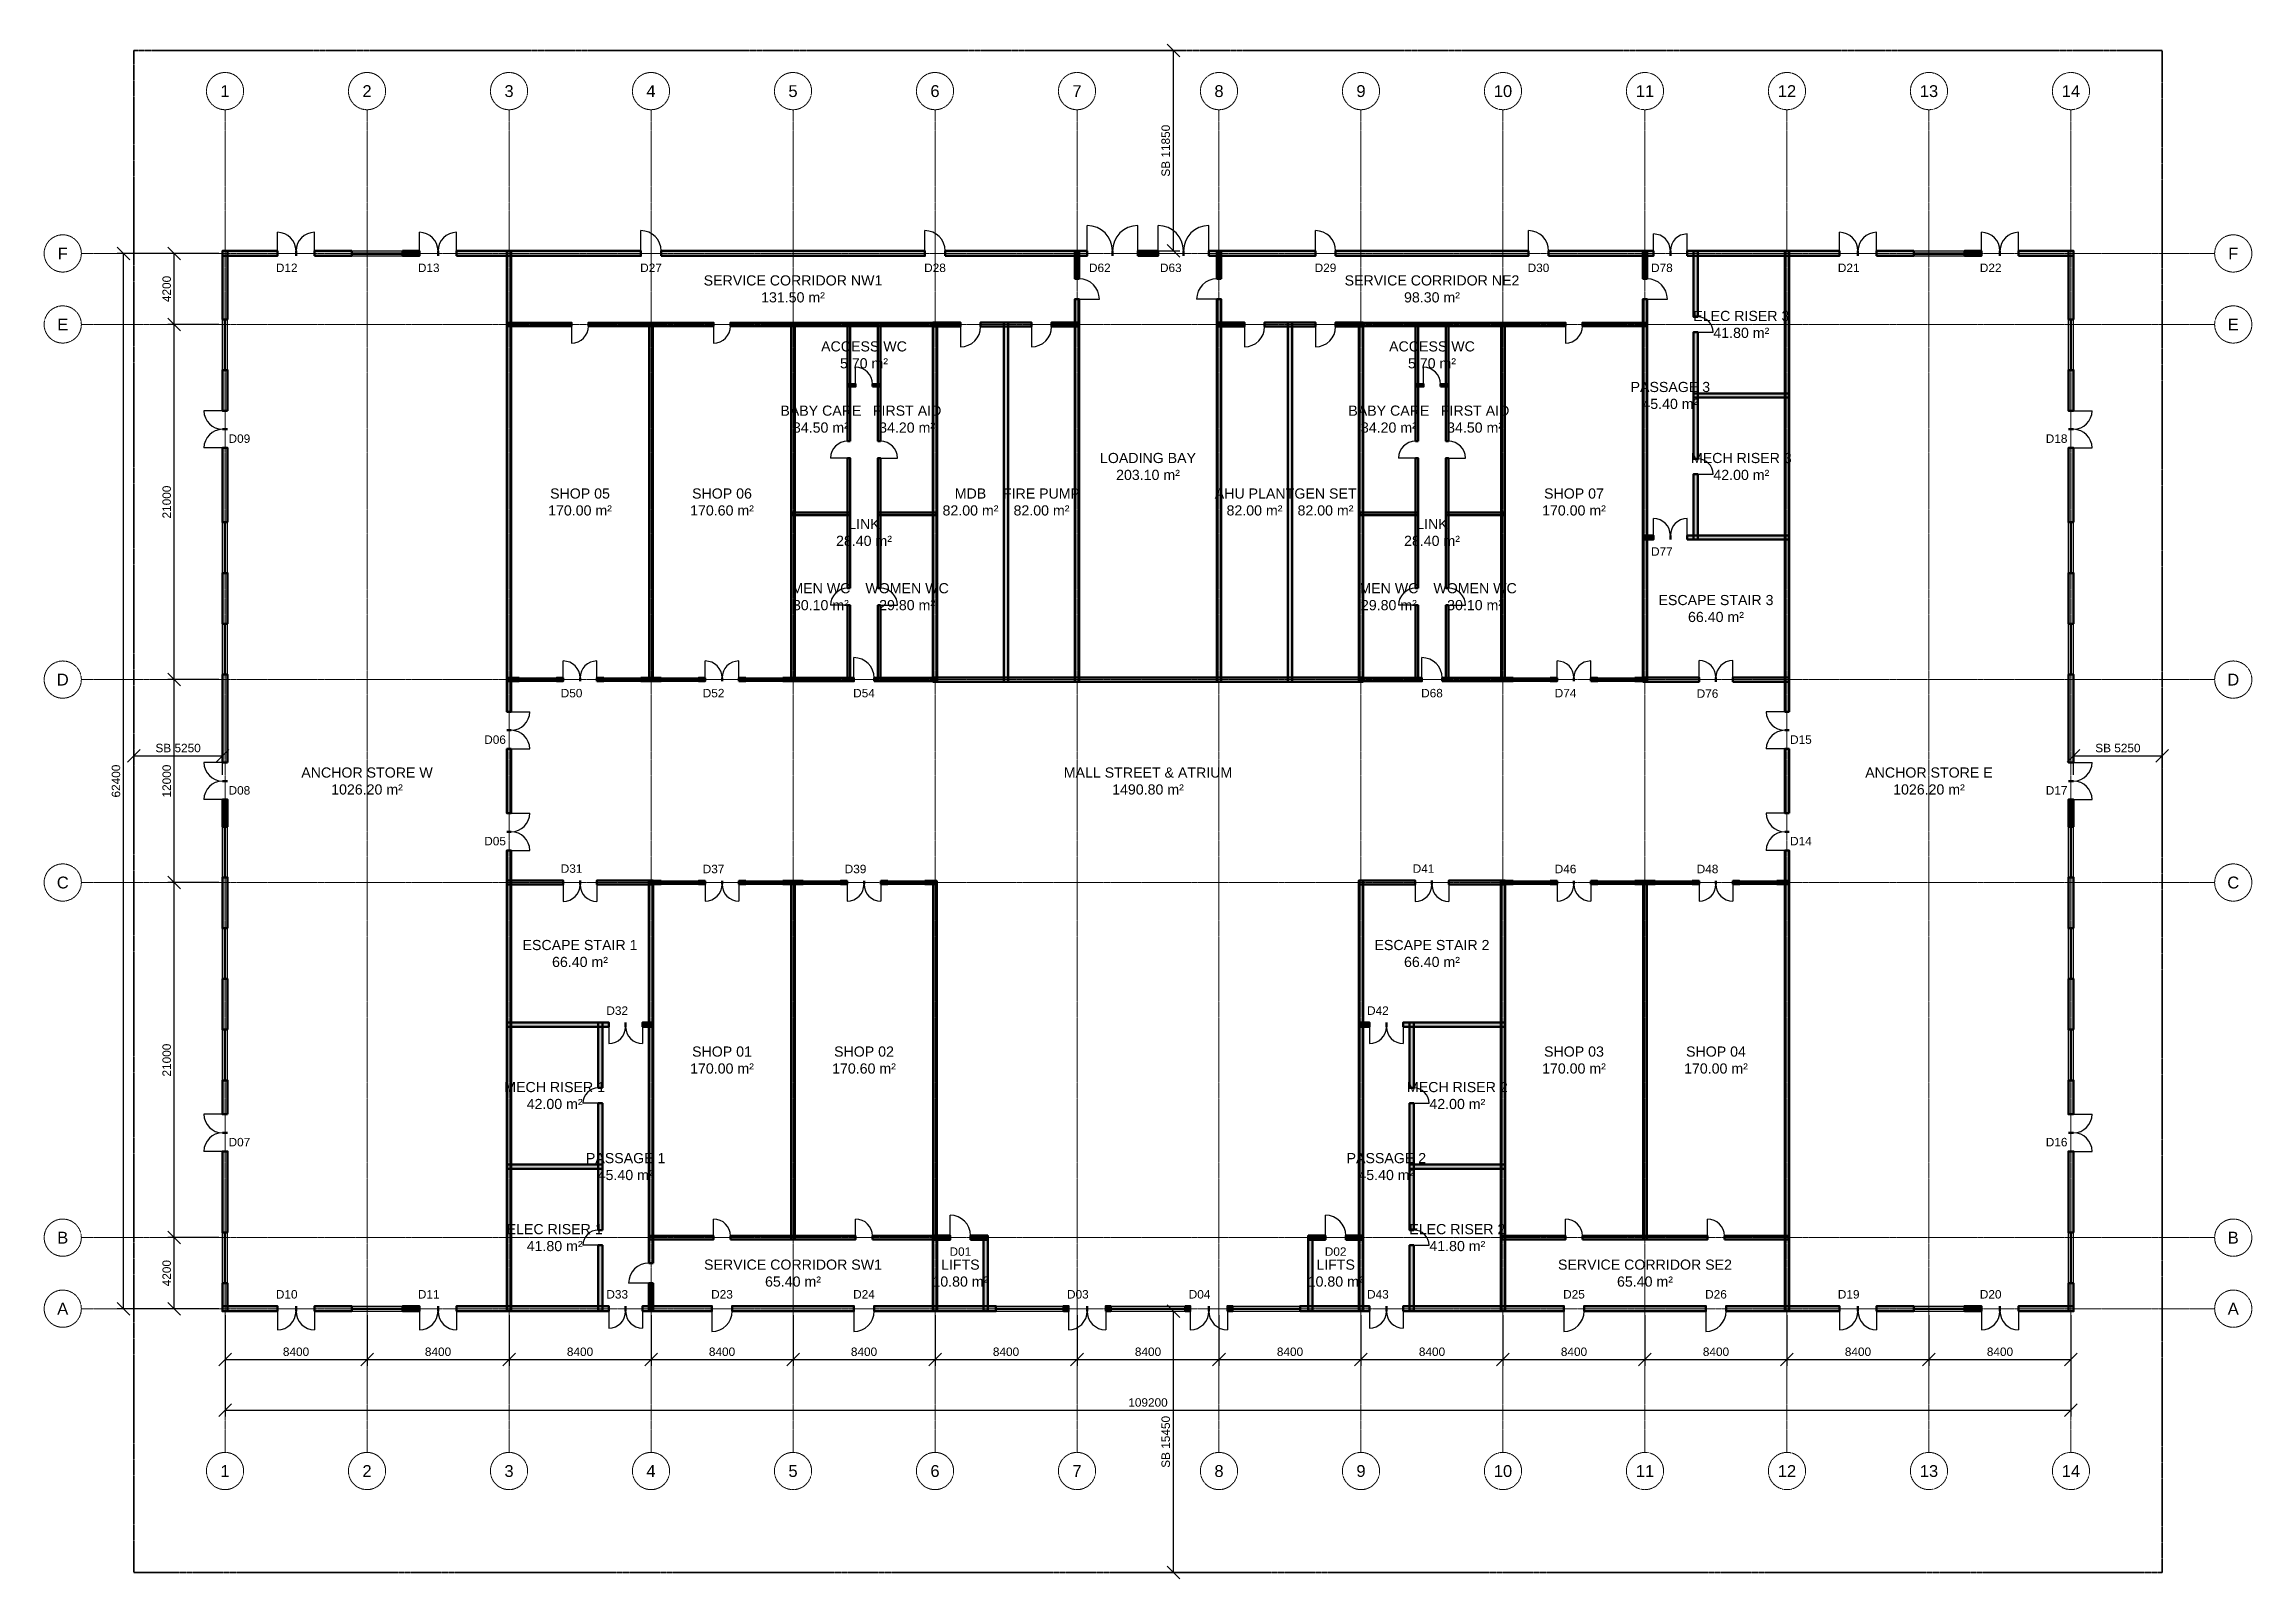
# Model space of a CAD drawing. Header units: millimetres. Extents: x -5300 to 125300, y -375 to 90375.
import ezdxf
from ezdxf.enums import TextEntityAlignment as Align

# ---------------------------------------------------------------- set-up
doc = ezdxf.new("R2010")
doc.units = ezdxf.units.MM
doc.linetypes.add('CENTER', pattern=[5.08, 3.175, -0.635, 0.635, -0.635])
doc.linetypes.add('PHANTOM', pattern=[6.35, 3.175, -0.635, 0.635, -0.635, 0.635, -0.635])
for name, color, linetype, lineweight in [('A-ANNO-DIMS', 1, 'Continuous', 18), ('A-ANNO-SYMB', 2, 'Continuous', 18), ('A-AREA-IDEN', 2, 'Continuous', 18), ('A-DOOR', 3, 'Continuous', 25), ('A-GLAZ', 5, 'Continuous', 25), ('A-GRID', 1, 'CENTER', 13), ('A-WALL', 7, 'Continuous', 50), ('A-WALL-PATT', 8, 'Continuous', 9), ('C-PROP-LINE', 1, 'PHANTOM', 35)]:
    doc.layers.add(name, color=color, linetype=linetype, lineweight=lineweight)
doc.styles.add('SG-ARIAL', font='arial.ttf')
doc.dimstyles.new('SG-100', dxfattribs={"dimscale": 250, "dimtxt": 2, "dimasz": 1.5, "dimexe": 1.5, "dimexo": 1.5, "dimgap": 0.8, "dimtad": 1, "dimdec": 0, "dimdsep": 46, "dimtxsty": 'SG-ARIAL', "dimtsz": 1.5, "dimcen": 2.5, "dimclrd": 256, "dimclre": 256, "dimclrt": 256, "dimazin": 3, "dimtfac": 1, "dimtmove": 0, "dimatfit": 3})

msp = doc.modelspace()

# ---------------------------------------------------------------- texts
at = {"layer": 'A-ANNO-SYMB', "style": 'SG-ARIAL'}
for s, p in [('D12', (9050, 77150)), ('D13', (17450, 77150)), ('D27', (30600, 77150)), ('D28', (47400, 77150)), ('D62', (57150, 77150)), ('D63', (61350, 77150)), ('D29', (70500, 77150)), ('D30', (83100, 77150)), ('D78', (90400, 77150)), ('D21', (101450, 77150)), ('D22', (109850, 77150)), ('D09', (6250, 67050)), ('D18', (113750, 67050)), ('D77', (90400, 60375)), ('D50', (25900, 52000)), ('D52', (34300, 52000)), ('D54', (43200, 52000)), ('D68', (76800, 52000)), ('D74', (84700, 52000)), ('D76', (93100, 51975)), ('D06', (21375, 49250)), ('D15', (98625, 49250)), ('D08', (6250, 46250)), ('D17', (113750, 46250)), ('D05', (21375, 43250)), ('D14', (98625, 43250)), ('D31', (25900, 41625)), ('D37', (34300, 41600)), ('D39', (42700, 41600)), ('D41', (76300, 41625)), ('D46', (84700, 41600)), ('D48', (93100, 41600)), ('D32', (28600, 33225)), ('D42', (73600, 33225)), ('D07', (6250, 25450)), ('D16', (113750, 25450)), ('D01', (48900, 18975)), ('D02', (71100, 18975)), ('D10', (9050, 16450)), ('D11', (17450, 16450)), ('D33', (28600, 16450)), ('D23', (34800, 16450)), ('D24', (43200, 16450)), ('D03', (55850, 16450)), ('D04', (63050, 16450)), ('D43', (73600, 16450)), ('D25', (85200, 16450)), ('D26', (93600, 16450)), ('D19', (101450, 16450)), ('D20', (109850, 16450))]:
    msp.add_text(s, height=500, dxfattribs=at).set_placement(p, align=Align.MIDDLE_CENTER)
at = {"layer": 'A-AREA-IDEN', "char_height": 600, "attachment_point": 5, "style": 'SG-ARIAL'}
for s, insert in [('SERVICE CORRIDOR NW1\\P131.50 m²', (39000, 75900)), ('SERVICE CORRIDOR NE2\\P98.30 m²', (76800, 75900)), ('ELEC RISER 3\\P41.80 m²', (95100, 73800)), ('ACCESS WC\\P5.70 m²', (43200, 72000)), ('ACCESS WC\\P5.70 m²', (76800, 72000)), ('PASSAGE 3\\P45.40 m²', (90900, 69600)), ('BABY CARE\\P34.50 m²', (40650, 68200)), ('FIRST AID\\P34.20 m²', (45750, 68200)), ('BABY CARE\\P34.20 m²', (74250, 68200)), ('FIRST AID\\P34.50 m²', (79350, 68200)), ('LOADING BAY\\P203.10 m²', (60000, 65400)), ('MECH RISER 3\\P42.00 m²', (95100, 65400)), ('SHOP 05\\P170.00 m²', (26400, 63300)), ('SHOP 06\\P170.60 m²', (34800, 63300)), ('MDB\\P82.00 m²', (49500, 63300)), ('FIRE PUMP\\P82.00 m²', (53700, 63300)), ('AHU PLANT\\P82.00 m²', (66300, 63300)), ('GEN SET\\P82.00 m²', (70500, 63300)), ('SHOP 07\\P170.00 m²', (85200, 63300)), ('LINK\\P28.40 m²', (43200, 61500)), ('LINK\\P28.40 m²', (76800, 61500)), ('MEN WC\\P30.10 m²', (40650, 57700)), ('WOMEN WC\\P29.80 m²', (45750, 57700)), ('MEN WC\\P29.80 m²', (74250, 57700)), ('WOMEN WC\\P30.10 m²', (79350, 57700)), ('ESCAPE STAIR 3\\P66.40 m²', (93600, 57000)), ('ANCHOR STORE W\\P1026.20 m²', (13800, 46800)), ('MALL STREET & ATRIUM\\P1490.80 m²', (60000, 46800)), ('ANCHOR STORE E\\P1026.20 m²', (106200, 46800)), ('ESCAPE STAIR 1\\P66.40 m²', (26400, 36600)), ('ESCAPE STAIR 2\\P66.40 m²', (76800, 36600)), ('SHOP 01\\P170.00 m²', (34800, 30300)), ('SHOP 02\\P170.60 m²', (43200, 30300)), ('SHOP 03\\P170.00 m²', (85200, 30300)), ('SHOP 04\\P170.00 m²', (93600, 30300)), ('MECH RISER 1\\P42.00 m²', (24900, 28200)), ('MECH RISER 2\\P42.00 m²', (78300, 28200)), ('PASSAGE 1\\P45.40 m²', (29100, 24000)), ('PASSAGE 2\\P45.40 m²', (74100, 24000)), ('ELEC RISER 1\\P41.80 m²', (24900, 19800)), ('ELEC RISER 2\\P41.80 m²', (78300, 19800)), ('SERVICE CORRIDOR SW1\\P65.40 m²', (39000, 17700)), ('LIFTS\\P10.80 m²', (48900, 17700)), ('LIFTS\\P10.80 m²', (71100, 17700)), ('SERVICE CORRIDOR SE2\\P65.40 m²', (89400, 17700))]:
    msp.add_mtext(s, dxfattribs=dict(at, insert=insert))
at = {"layer": 'A-GRID', "style": 'SG-ARIAL'}
for s, p in [('1', (5400, 87600)), ('2', (13800, 87600)), ('3', (22200, 87600)), ('4', (30600, 87600)), ('5', (39000, 87600)), ('6', (47400, 87600)), ('7', (55800, 87600)), ('8', (64200, 87600)), ('9', (72600, 87600)), ('10', (81000, 87600)), ('11', (89400, 87600)), ('12', (97800, 87600)), ('13', (106200, 87600)), ('14', (114600, 87600)), ('F', (-4200, 78000)), ('F', (124200, 78000)), ('E', (-4200, 73800)), ('E', (124200, 73800)), ('D', (-4200, 52800)), ('D', (124200, 52800)), ('C', (-4200, 40800)), ('C', (124200, 40800)), ('B', (-4200, 19800)), ('B', (124200, 19800)), ('A', (-4200, 15600)), ('A', (124200, 15600)), ('1', (5400, 6000)), ('2', (13800, 6000)), ('3', (22200, 6000)), ('4', (30600, 6000)), ('5', (39000, 6000)), ('6', (47400, 6000)), ('7', (55800, 6000)), ('8', (64200, 6000)), ('9', (72600, 6000)), ('10', (81000, 6000)), ('11', (89400, 6000)), ('12', (97800, 6000)), ('13', (106200, 6000)), ('14', (114600, 6000))]:
    msp.add_text(s, height=700, dxfattribs=at).set_placement(p, align=Align.MIDDLE_CENTER)

# ---------------------------------------------------------------- dimensions: what is measured, and where the dimension line sits
at = {"layer": 'A-ANNO-DIMS'}
for base, p1, p2 in [((61500, 78150), (60000, 78150), (60000, 90000)), ((61500, 0), (60000, 0), (60000, 15450))]:
    msp.add_linear_dim(base=base, p1=p1, p2=p2, angle=90, text='SB <>', dimstyle='SG-100', dxfattribs=at).render()
for base, p1, p2 in [((-600, 15600), (5400, 15600), (5400, 78000)), ((2400, 73800), (5400, 73800), (5400, 78000)), ((2400, 52800), (5400, 52800), (5400, 73800)), ((2400, 40800), (5400, 40800), (5400, 52800)), ((2400, 19800), (5400, 19800), (5400, 40800)), ((2400, 15600), (5400, 15600), (5400, 19800))]:
    msp.add_linear_dim(base=base, p1=p1, p2=p2, angle=90, dimstyle='SG-100', dxfattribs=at).render()
for base, p1, p2 in [((0, 48300), (0, 46800), (5250, 46800)), ((114750, 48300), (114750, 46800), (120000, 46800))]:
    msp.add_linear_dim(base=base, p1=p1, p2=p2, text='SB <>', dimstyle='SG-100', dxfattribs=at).render()
for base, p1, p2 in [((5400, 12600), (5400, 15600), (13800, 15600)), ((5400, 9600), (5400, 15600), (114600, 15600)), ((13800, 12600), (13800, 15600), (22200, 15600)), ((22200, 12600), (22200, 15600), (30600, 15600)), ((30600, 12600), (30600, 15600), (39000, 15600)), ((39000, 12600), (39000, 15600), (47400, 15600)), ((47400, 12600), (47400, 15600), (55800, 15600)), ((55800, 12600), (55800, 15600), (64200, 15600)), ((64200, 12600), (64200, 15600), (72600, 15600)), ((72600, 12600), (72600, 15600), (81000, 15600)), ((81000, 12600), (81000, 15600), (89400, 15600)), ((89400, 12600), (89400, 15600), (97800, 15600)), ((97800, 12600), (97800, 15600), (106200, 15600)), ((106200, 12600), (106200, 15600), (114600, 15600))]:
    msp.add_linear_dim(base=base, p1=p1, p2=p2, dimstyle='SG-100', dxfattribs=at).render()

# ---------------------------------------------------------------- hatches: boundary and pattern name
at = {"layer": 'A-WALL-PATT'}
for points in [[(5250, 77850), (8500, 77850), (8500, 78150), (5250, 78150)], [(5550, 74100), (5550, 78150), (5250, 78150), (5250, 74100)], [(10700, 77850), (12900, 77850), (12900, 78150), (10700, 78150)], [(15900, 77850), (16900, 77850), (16900, 78150), (15900, 78150)], [(19100, 77850), (30000, 77850), (30000, 78150), (19100, 78150)], [(22325, 50900), (22325, 78125), (22075, 78125), (22075, 50900)], [(31200, 77850), (46800, 77850), (46800, 78150), (31200, 78150)], [(48000, 77850), (56400, 77850), (56400, 78150), (48000, 78150)], [(55925, 76500), (55925, 78125), (55675, 78125), (55675, 76500)], [(59400, 77850), (60600, 77850), (60600, 78150), (59400, 78150)], [(63600, 77850), (69900, 77850), (69900, 78150), (63600, 78150)], [(64325, 76500), (64325, 78125), (64075, 78125), (64075, 76500)], [(71100, 77850), (82500, 77850), (82500, 78150), (71100, 78150)], [(83700, 77850), (89900, 77850), (89900, 78150), (83700, 78150)], [(89525, 76500), (89525, 78125), (89275, 78125), (89275, 76500)], [(91900, 77850), (100900, 77850), (100900, 78150), (91900, 78150)], [(92525, 74250), (92525, 78125), (92275, 78125), (92275, 74250)], [(97925, 50900), (97925, 78125), (97675, 78125), (97675, 50900)], [(103100, 77850), (105300, 77850), (105300, 78150), (103100, 78150)], [(108300, 77850), (109300, 77850), (109300, 78150), (108300, 78150)], [(111500, 77850), (114750, 77850), (114750, 78150), (111500, 78150)], [(114750, 74100), (114750, 78150), (114450, 78150), (114450, 74100)], [(55925, 52675), (55925, 75300), (55675, 75300), (55675, 52675)], [(64325, 52675), (64325, 75300), (64075, 75300), (64075, 52675)], [(89525, 52675), (89525, 75300), (89275, 75300), (89275, 52675)], [(22100, 73700), (25900, 73700), (25900, 73900), (22100, 73900)], [(26900, 73700), (34300, 73700), (34300, 73900), (26900, 73900)], [(30700, 52700), (30700, 73900), (30500, 73900), (30500, 52700)], [(35300, 73700), (47500, 73700), (47500, 73900), (35300, 73900)], [(39100, 52700), (39100, 73900), (38900, 73900), (38900, 52700)], [(42375, 66900), (42375, 73875), (42225, 73875), (42225, 66900)], [(44175, 66900), (44175, 73875), (44025, 73875), (44025, 66900)], [(47275, 73675), (48900, 73675), (48900, 73925), (47275, 73925)], [(47525, 52675), (47525, 73925), (47275, 73925), (47275, 52675)], [(50100, 73675), (53100, 73675), (53100, 73925), (50100, 73925)], [(51725, 52675), (51725, 73925), (51475, 73925), (51475, 52675)], [(54300, 73675), (55925, 73675), (55925, 73925), (54300, 73925)], [(64075, 73675), (65700, 73675), (65700, 73925), (64075, 73925)], [(66900, 73675), (69900, 73675), (69900, 73925), (66900, 73925)], [(68525, 52675), (68525, 73925), (68275, 73925), (68275, 52675)], [(71100, 73675), (72725, 73675), (72725, 73925), (71100, 73925)], [(72725, 52675), (72725, 73925), (72475, 73925), (72475, 52675)], [(72500, 73700), (84700, 73700), (84700, 73900), (72500, 73900)], [(75975, 66900), (75975, 73875), (75825, 73875), (75825, 66900)], [(77775, 66900), (77775, 73875), (77625, 73875), (77625, 66900)], [(81100, 52700), (81100, 73900), (80900, 73900), (80900, 52700)], [(85700, 73700), (89500, 73700), (89500, 73900), (85700, 73900)], [(92525, 65850), (92525, 73350), (92275, 73350), (92275, 65850)], [(5550, 68700), (5550, 71100), (5250, 71100), (5250, 68700)], [(114750, 68700), (114750, 71100), (114450, 71100), (114450, 68700)], [(42225, 70125), (42700, 70125), (42700, 70275), (42225, 70275)], [(43700, 70125), (44175, 70125), (44175, 70275), (43700, 70275)], [(75825, 70125), (76300, 70125), (76300, 70275), (75825, 70275)], [(77300, 70125), (77775, 70125), (77775, 70275), (77300, 70275)], [(92275, 69475), (97925, 69475), (97925, 69725), (92275, 69725)], [(5550, 62100), (5550, 66500), (5250, 66500), (5250, 62100)], [(42375, 58200), (42375, 65900), (42225, 65900), (42225, 58200)], [(44175, 58200), (44175, 65900), (44025, 65900), (44025, 58200)], [(75975, 58200), (75975, 65900), (75825, 65900), (75825, 58200)], [(77775, 58200), (77775, 65900), (77625, 65900), (77625, 58200)], [(114750, 62100), (114750, 66500), (114450, 66500), (114450, 62100)], [(92525, 61075), (92525, 64950), (92275, 64950), (92275, 61075)], [(38925, 62525), (42375, 62525), (42375, 62675), (38925, 62675)], [(44025, 62525), (47475, 62525), (47475, 62675), (44025, 62675)], [(72525, 62525), (75975, 62525), (75975, 62675), (72525, 62675)], [(77625, 62525), (81075, 62525), (81075, 62675), (77625, 62675)], [(89275, 61075), (89900, 61075), (89900, 61325), (89275, 61325)], [(91900, 61075), (97925, 61075), (97925, 61325), (91900, 61325)], [(5550, 56100), (5550, 59100), (5250, 59100), (5250, 56100)], [(114750, 56100), (114750, 59100), (114450, 59100), (114450, 56100)], [(42375, 52725), (42375, 57200), (42225, 57200), (42225, 52725)], [(44175, 52725), (44175, 57200), (44025, 57200), (44025, 52725)], [(75975, 52725), (75975, 57200), (75825, 57200), (75825, 52725)], [(77775, 52725), (77775, 57200), (77625, 57200), (77625, 52725)], [(5550, 47900), (5550, 53100), (5250, 53100), (5250, 47900)], [(22100, 52700), (22800, 52700), (22800, 52900), (22100, 52900)], [(25000, 52700), (25400, 52700), (25400, 52900), (25000, 52900)], [(27400, 52700), (27800, 52700), (27800, 52900), (27400, 52900)], [(30000, 52700), (31200, 52700), (31200, 52900), (30000, 52900)], [(33400, 52700), (33800, 52700), (33800, 52900), (33400, 52900)], [(35800, 52700), (36200, 52700), (36200, 52900), (35800, 52900)], [(38400, 52700), (42600, 52700), (42600, 52900), (38400, 52900)], [(43800, 52700), (47500, 52700), (47500, 52900), (43800, 52900)], [(47275, 52675), (72725, 52675), (72725, 52925), (47275, 52925)], [(72500, 52700), (76200, 52700), (76200, 52900), (72500, 52900)], [(77400, 52700), (81600, 52700), (81600, 52900), (77400, 52900)], [(83800, 52700), (84200, 52700), (84200, 52900), (83800, 52900)], [(86200, 52700), (86600, 52700), (86600, 52900), (86200, 52900)], [(88800, 52700), (89500, 52700), (89500, 52900), (88800, 52900)], [(89275, 52675), (92600, 52675), (92600, 52925), (89275, 52925)], [(94600, 52675), (97925, 52675), (97925, 52925), (94600, 52925)], [(114750, 47900), (114750, 53100), (114450, 53100), (114450, 47900)], [(22325, 44900), (22325, 48700), (22075, 48700), (22075, 44900)], [(97925, 44900), (97925, 48700), (97675, 48700), (97675, 44900)], [(5550, 44100), (5550, 45700), (5250, 45700), (5250, 44100)], [(114750, 44100), (114750, 45700), (114450, 45700), (114450, 44100)], [(22325, 15475), (22325, 42700), (22075, 42700), (22075, 15475)], [(97925, 15475), (97925, 42700), (97675, 42700), (97675, 15475)], [(5550, 38100), (5550, 41100), (5250, 41100), (5250, 38100)], [(22075, 40675), (25400, 40675), (25400, 40925), (22075, 40925)], [(27400, 40675), (30725, 40675), (30725, 40925), (27400, 40925)], [(30725, 18300), (30725, 40925), (30475, 40925), (30475, 18300)], [(30500, 40700), (31200, 40700), (31200, 40900), (30500, 40900)], [(33400, 40700), (33800, 40700), (33800, 40900), (33400, 40900)], [(35800, 40700), (36200, 40700), (36200, 40900), (35800, 40900)], [(38400, 40700), (39600, 40700), (39600, 40900), (38400, 40900)], [(39100, 19700), (39100, 40900), (38900, 40900), (38900, 19700)], [(41800, 40700), (42200, 40700), (42200, 40900), (41800, 40900)], [(44200, 40700), (44600, 40700), (44600, 40900), (44200, 40900)], [(46800, 40700), (47500, 40700), (47500, 40900), (46800, 40900)], [(47500, 19700), (47500, 40900), (47300, 40900), (47300, 19700)], [(72475, 40675), (75800, 40675), (75800, 40925), (72475, 40925)], [(72725, 15475), (72725, 40925), (72475, 40925), (72475, 15475)], [(77800, 40675), (81125, 40675), (81125, 40925), (77800, 40925)], [(81125, 15475), (81125, 40925), (80875, 40925), (80875, 15475)], [(80900, 40700), (81600, 40700), (81600, 40900), (80900, 40900)], [(83800, 40700), (84200, 40700), (84200, 40900), (83800, 40900)], [(86200, 40700), (86600, 40700), (86600, 40900), (86200, 40900)], [(88800, 40700), (90000, 40700), (90000, 40900), (88800, 40900)], [(89500, 19700), (89500, 40900), (89300, 40900), (89300, 19700)], [(92200, 40700), (92600, 40700), (92600, 40900), (92200, 40900)], [(94600, 40700), (95000, 40700), (95000, 40900), (94600, 40900)], [(97200, 40700), (97900, 40700), (97900, 40900), (97200, 40900)], [(114750, 38100), (114750, 41100), (114450, 41100), (114450, 38100)], [(5550, 32100), (5550, 35100), (5250, 35100), (5250, 32100)], [(114750, 32100), (114750, 35100), (114450, 35100), (114450, 32100)], [(22075, 32275), (28100, 32275), (28100, 32525), (22075, 32525)], [(27725, 28650), (27725, 32525), (27475, 32525), (27475, 28650)], [(30100, 32275), (30725, 32275), (30725, 32525), (30100, 32525)], [(72475, 32275), (73100, 32275), (73100, 32525), (72475, 32525)], [(75100, 32275), (81125, 32275), (81125, 32525), (75100, 32525)], [(75725, 28650), (75725, 32525), (75475, 32525), (75475, 28650)], [(5550, 27100), (5550, 29100), (5250, 29100), (5250, 27100)], [(114750, 27100), (114750, 29100), (114450, 29100), (114450, 27100)], [(27725, 20250), (27725, 27750), (27475, 27750), (27475, 20250)], [(75725, 20250), (75725, 27750), (75475, 27750), (75475, 20250)], [(5550, 20100), (5550, 24900), (5250, 24900), (5250, 20100)], [(114750, 20100), (114750, 24900), (114450, 24900), (114450, 20100)], [(22075, 23875), (27725, 23875), (27725, 24125), (22075, 24125)], [(75475, 23875), (81125, 23875), (81125, 24125), (75475, 24125)], [(30500, 19700), (34300, 19700), (34300, 19900), (30500, 19900)], [(35300, 19700), (42700, 19700), (42700, 19900), (35300, 19900)], [(43700, 19700), (47500, 19700), (47500, 19900), (43700, 19900)], [(47275, 19675), (48300, 19675), (48300, 19925), (47275, 19925)], [(47525, 15475), (47525, 19925), (47275, 19925), (47275, 15475)], [(49500, 19675), (50525, 19675), (50525, 19925), (49500, 19925)], [(50525, 15475), (50525, 19925), (50275, 19925), (50275, 15475)], [(69475, 19675), (70500, 19675), (70500, 19925), (69475, 19925)], [(69725, 15475), (69725, 19925), (69475, 19925), (69475, 15475)], [(71700, 19675), (72725, 19675), (72725, 19925), (71700, 19925)], [(80900, 19700), (84700, 19700), (84700, 19900), (80900, 19900)], [(85700, 19700), (93100, 19700), (93100, 19900), (85700, 19900)], [(94100, 19700), (97900, 19700), (97900, 19900), (94100, 19900)], [(27725, 15475), (27725, 19350), (27475, 19350), (27475, 15475)], [(75725, 15475), (75725, 19350), (75475, 19350), (75475, 15475)], [(5550, 15450), (5550, 17100), (5250, 17100), (5250, 15450)], [(30725, 15475), (30725, 17100), (30475, 17100), (30475, 15475)], [(114750, 15450), (114750, 17100), (114450, 17100), (114450, 15450)], [(5250, 15450), (8500, 15450), (8500, 15750), (5250, 15750)], [(10700, 15450), (12900, 15450), (12900, 15750), (10700, 15750)], [(15900, 15450), (16900, 15450), (16900, 15750), (15900, 15750)], [(19100, 15450), (28100, 15450), (28100, 15750), (19100, 15750)], [(30100, 15450), (34200, 15450), (34200, 15750), (30100, 15750)], [(35400, 15450), (42600, 15450), (42600, 15750), (35400, 15750)], [(43800, 15450), (51000, 15450), (51000, 15750), (43800, 15750)], [(55000, 15450), (55300, 15450), (55300, 15750), (55000, 15750)], [(57500, 15450), (57800, 15450), (57800, 15750), (57500, 15750)], [(62200, 15450), (62500, 15450), (62500, 15750), (62200, 15750)], [(64700, 15450), (65000, 15450), (65000, 15750), (64700, 15750)], [(69000, 15450), (73100, 15450), (73100, 15750), (69000, 15750)], [(75100, 15450), (84600, 15450), (84600, 15750), (75100, 15750)], [(85800, 15450), (93000, 15450), (93000, 15750), (85800, 15750)], [(94200, 15450), (100900, 15450), (100900, 15750), (94200, 15750)], [(103100, 15450), (105300, 15450), (105300, 15750), (103100, 15750)], [(108300, 15450), (109300, 15450), (109300, 15750), (108300, 15750)], [(111500, 15450), (114750, 15450), (114750, 15750), (111500, 15750)]]:
    msp.add_hatch(color=256, dxfattribs=at).paths.add_polyline_path(points)

# ---------------------------------------------------------------- linework, layer by layer
at = {"layer": 'A-DOOR'}
for p, q in [((8500, 78150), (8500, 79250)), ((10700, 78150), (10700, 79250)), ((16900, 78150), (16900, 79250)), ((19100, 78150), (19100, 79250)), ((30000, 78150), (30000, 79350)), ((46800, 78150), (46800, 79350)), ((56400, 78150), (56400, 79650)), ((59400, 78150), (59400, 79650)), ((60600, 78150), (60600, 79650)), ((63600, 78150), (63600, 79650)), ((69900, 78150), (69900, 79350)), ((82500, 78150), (82500, 79350)), ((89900, 78150), (89900, 79150)), ((91900, 78150), (91900, 79150)), ((100900, 78150), (100900, 79250)), ((103100, 78150), (103100, 79250)), ((109300, 78150), (109300, 79250)), ((111500, 78150), (111500, 79250)), ((55925, 75300), (57125, 75300)), ((64075, 75300), (62875, 75300)), ((89525, 75300), (90725, 75300)), ((25900, 73700), (25900, 72700)), ((34300, 73700), (34300, 72700)), ((48900, 73675), (48900, 72475)), ((53100, 73675), (53100, 72475)), ((65700, 73675), (65700, 72475)), ((69900, 73675), (69900, 72475)), ((84700, 73700), (84700, 72700)), ((92525, 73350), (93425, 73350)), ((42700, 70275), (42700, 71275)), ((76300, 70275), (76300, 71275)), ((5250, 68700), (4150, 68700)), ((114750, 68700), (115850, 68700)), ((5250, 66500), (4150, 66500)), ((42225, 65900), (41225, 65900)), ((44175, 65900), (45175, 65900)), ((75825, 65900), (74825, 65900)), ((77775, 65900), (78775, 65900)), ((114750, 66500), (115850, 66500)), ((92525, 64950), (93425, 64950)), ((89900, 61325), (89900, 62325)), ((91900, 61325), (91900, 62325)), ((42225, 57200), (41225, 57200)), ((44175, 57200), (45175, 57200)), ((75825, 57200), (74825, 57200)), ((77775, 57200), (78775, 57200)), ((25400, 52900), (25400, 53900)), ((27400, 52900), (27400, 53900)), ((33800, 52900), (33800, 53900)), ((35800, 52900), (35800, 53900)), ((42600, 52900), (42600, 54100)), ((76200, 52900), (76200, 54100)), ((84200, 52900), (84200, 53900)), ((86200, 52900), (86200, 53900)), ((92600, 52925), (92600, 53925)), ((94600, 52925), (94600, 53925)), ((22325, 50900), (23425, 50900)), ((97675, 50900), (96575, 50900)), ((22325, 48700), (23425, 48700)), ((97675, 48700), (96575, 48700)), ((5250, 47900), (4150, 47900)), ((114750, 47900), (115850, 47900)), ((5250, 45700), (4150, 45700)), ((22325, 44900), (23425, 44900)), ((97675, 44900), (96575, 44900)), ((114750, 45700), (115850, 45700)), ((22325, 42700), (23425, 42700)), ((97675, 42700), (96575, 42700)), ((25400, 40675), (25400, 39675)), ((27400, 40675), (27400, 39675)), ((33800, 40700), (33800, 39700)), ((35800, 40700), (35800, 39700)), ((42200, 40700), (42200, 39700)), ((44200, 40700), (44200, 39700)), ((75800, 40675), (75800, 39675)), ((77800, 40675), (77800, 39675)), ((84200, 40700), (84200, 39700)), ((86200, 40700), (86200, 39700)), ((92600, 40700), (92600, 39700)), ((94600, 40700), (94600, 39700)), ((28100, 32275), (28100, 31275)), ((30100, 32275), (30100, 31275)), ((73100, 32275), (73100, 31275)), ((75100, 32275), (75100, 31275)), ((27475, 27750), (26575, 27750)), ((75725, 27750), (76625, 27750)), ((5250, 27100), (4150, 27100)), ((114750, 27100), (115850, 27100)), ((5250, 24900), (4150, 24900)), ((114750, 24900), (115850, 24900)), ((34300, 19900), (34300, 20900)), ((42700, 19900), (42700, 20900)), ((48300, 19925), (48300, 21125)), ((70500, 19925), (70500, 21125)), ((84700, 19900), (84700, 20900)), ((93100, 19900), (93100, 20900)), ((27475, 19350), (26575, 19350)), ((75725, 19350), (76625, 19350)), ((30475, 17100), (29275, 17100)), ((8500, 15450), (8500, 14350)), ((10700, 15450), (10700, 14350)), ((16900, 15450), (16900, 14350)), ((19100, 15450), (19100, 14350)), ((28100, 15450), (28100, 14450)), ((30100, 15450), (30100, 14450)), ((34200, 15450), (34200, 14250)), ((42600, 15450), (42600, 14250)), ((55300, 15450), (55300, 14350)), ((57500, 15450), (57500, 14350)), ((62500, 15450), (62500, 14350)), ((64700, 15450), (64700, 14350)), ((73100, 15450), (73100, 14450)), ((75100, 15450), (75100, 14450)), ((84600, 15450), (84600, 14250)), ((93000, 15450), (93000, 14250)), ((100900, 15450), (100900, 14350)), ((103100, 15450), (103100, 14350)), ((109300, 15450), (109300, 14350)), ((111500, 15450), (111500, 14350))]:
    msp.add_line(p, q, dxfattribs=at)
for centre, radius, start, end in [((8500, 78150), 1100, 0, 90), ((10700, 78150), 1100, 90, 180), ((16900, 78150), 1100, 0, 90), ((19100, 78150), 1100, 90, 180), ((30000, 78150), 1200, 0, 90), ((46800, 78150), 1200, 0, 90), ((56400, 78150), 1500, 0, 90), ((59400, 78150), 1500, 90, 180), ((60600, 78150), 1500, 0, 90), ((63600, 78150), 1500, 90, 180), ((69900, 78150), 1200, 0, 90), ((82500, 78150), 1200, 0, 90), ((89900, 78150), 1000, 0, 90), ((91900, 78150), 1000, 90, 180), ((100900, 78150), 1100, 0, 90), ((103100, 78150), 1100, 90, 180), ((109300, 78150), 1100, 0, 90), ((111500, 78150), 1100, 90, 180), ((55925, 75300), 1200, 0, 90), ((64075, 75300), 1200, 90, 180), ((89525, 75300), 1200, 0, 90), ((25900, 73700), 1000, -90, 0), ((34300, 73700), 1000, -90, 0), ((48900, 73675), 1200, -90, 0), ((53100, 73675), 1200, -90, 0), ((65700, 73675), 1200, -90, 0), ((69900, 73675), 1200, -90, 0), ((84700, 73700), 1000, -90, 0), ((92525, 73350), 900, 0, 90), ((42700, 70275), 1000, 0, 90), ((76300, 70275), 1000, 0, 90), ((5250, 68700), 1100, 180, -90), ((114750, 68700), 1100, -90, 0), ((5250, 66500), 1100, 90, 180), ((42225, 65900), 1000, 90, 180), ((44175, 65900), 1000, 0, 90), ((75825, 65900), 1000, 90, 180), ((77775, 65900), 1000, 0, 90), ((114750, 66500), 1100, 0, 90), ((92525, 64950), 900, 0, 90), ((89900, 61325), 1000, 0, 90), ((91900, 61325), 1000, 90, 180), ((42225, 57200), 1000, 90, 180), ((44175, 57200), 1000, 0, 90), ((75825, 57200), 1000, 90, 180), ((77775, 57200), 1000, 0, 90), ((25400, 52900), 1000, 0, 90), ((27400, 52900), 1000, 90, 180), ((33800, 52900), 1000, 0, 90), ((35800, 52900), 1000, 90, 180), ((42600, 52900), 1200, 0, 90), ((76200, 52900), 1200, 0, 90), ((84200, 52900), 1000, 0, 90), ((86200, 52900), 1000, 90, 180), ((92600, 52925), 1000, 0, 90), ((94600, 52925), 1000, 90, 180), ((22325, 50900), 1100, -90, 0), ((22325, 48700), 1100, 0, 90), ((97675, 50900), 1100, 180, -90), ((97675, 48700), 1100, 90, 180), ((5250, 47900), 1100, 180, -90), ((114750, 47900), 1100, -90, 0), ((5250, 45700), 1100, 90, 180), ((114750, 45700), 1100, 0, 90), ((22325, 44900), 1100, -90, 0), ((97675, 44900), 1100, 180, -90), ((22325, 42700), 1100, 0, 90), ((97675, 42700), 1100, 90, 180), ((25400, 40675), 1000, -90, 0), ((27400, 40675), 1000, 180, -90), ((33800, 40700), 1000, -90, 0), ((35800, 40700), 1000, 180, -90), ((42200, 40700), 1000, -90, 0), ((44200, 40700), 1000, 180, -90), ((75800, 40675), 1000, -90, 0), ((77800, 40675), 1000, 180, -90), ((84200, 40700), 1000, -90, 0), ((86200, 40700), 1000, 180, -90), ((92600, 40700), 1000, -90, 0), ((94600, 40700), 1000, 180, -90), ((28100, 32275), 1000, -90, 0), ((30100, 32275), 1000, 180, -90), ((73100, 32275), 1000, -90, 0), ((75100, 32275), 1000, 180, -90), ((27475, 27750), 900, 90, 180), ((75725, 27750), 900, 0, 90), ((5250, 27100), 1100, 180, -90), ((114750, 27100), 1100, -90, 0), ((5250, 24900), 1100, 90, 180), ((114750, 24900), 1100, 0, 90), ((34300, 19900), 1000, 0, 90), ((42700, 19900), 1000, 0, 90), ((48300, 19925), 1200, 0, 90), ((70500, 19925), 1200, 0, 90), ((84700, 19900), 1000, 0, 90), ((93100, 19900), 1000, 0, 90), ((27475, 19350), 900, 90, 180), ((75725, 19350), 900, 0, 90), ((30475, 17100), 1200, 90, 180), ((8500, 15450), 1100, -90, 0), ((10700, 15450), 1100, 180, -90), ((16900, 15450), 1100, -90, 0), ((19100, 15450), 1100, 180, -90), ((28100, 15450), 1000, -90, 0), ((30100, 15450), 1000, 180, -90), ((34200, 15450), 1200, -90, 0), ((42600, 15450), 1200, -90, 0), ((55300, 15450), 1100, -90, 0), ((57500, 15450), 1100, 180, -90), ((62500, 15450), 1100, -90, 0), ((64700, 15450), 1100, 180, -90), ((73100, 15450), 1000, -90, 0), ((75100, 15450), 1000, 180, -90), ((84600, 15450), 1200, -90, 0), ((93000, 15450), 1200, -90, 0), ((100900, 15450), 1100, -90, 0), ((103100, 15450), 1100, 180, -90), ((109300, 15450), 1100, -90, 0), ((111500, 15450), 1100, 180, -90)]:
    msp.add_arc(centre, radius, start, end, dxfattribs=at)
at = {"layer": 'A-GLAZ'}
for p, q in [((12900, 78150), (15900, 78150)), ((12900, 78037.5), (15900, 78037.5)), ((12900, 77962.5), (15900, 77962.5)), ((12900, 77850), (15900, 77850)), ((105300, 78150), (108300, 78150)), ((105300, 78037.5), (108300, 78037.5)), ((105300, 77962.5), (108300, 77962.5)), ((105300, 77850), (108300, 77850)), ((5250, 71100), (5250, 74100)), ((5362.5, 71100), (5362.5, 74100)), ((5437.5, 71100), (5437.5, 74100)), ((5550, 71100), (5550, 74100)), ((114450, 71100), (114450, 74100)), ((114562.5, 71100), (114562.5, 74100)), ((114637.5, 71100), (114637.5, 74100)), ((114750, 71100), (114750, 74100)), ((5250, 59100), (5250, 62100)), ((5362.5, 59100), (5362.5, 62100)), ((5437.5, 59100), (5437.5, 62100)), ((5550, 59100), (5550, 62100)), ((114450, 59100), (114450, 62100)), ((114562.5, 59100), (114562.5, 62100)), ((114637.5, 59100), (114637.5, 62100)), ((114750, 59100), (114750, 62100)), ((5250, 53100), (5250, 56100)), ((5362.5, 53100), (5362.5, 56100)), ((5437.5, 53100), (5437.5, 56100)), ((5550, 53100), (5550, 56100)), ((114450, 53100), (114450, 56100)), ((114562.5, 53100), (114562.5, 56100)), ((114637.5, 53100), (114637.5, 56100)), ((114750, 53100), (114750, 56100)), ((22800, 52900), (25000, 52900)), ((22800, 52825), (25000, 52825)), ((22800, 52775), (25000, 52775)), ((22800, 52700), (25000, 52700)), ((27800, 52900), (30000, 52900)), ((27800, 52825), (30000, 52825)), ((27800, 52775), (30000, 52775)), ((27800, 52700), (30000, 52700)), ((31200, 52900), (33400, 52900)), ((31200, 52825), (33400, 52825)), ((31200, 52775), (33400, 52775)), ((31200, 52700), (33400, 52700)), ((36200, 52900), (38400, 52900)), ((36200, 52825), (38400, 52825)), ((36200, 52775), (38400, 52775)), ((36200, 52700), (38400, 52700)), ((81600, 52900), (83800, 52900)), ((81600, 52825), (83800, 52825)), ((81600, 52775), (83800, 52775)), ((81600, 52700), (83800, 52700)), ((86600, 52900), (88800, 52900)), ((86600, 52825), (88800, 52825)), ((86600, 52775), (88800, 52775)), ((86600, 52700), (88800, 52700)), ((5250, 41100), (5250, 44100)), ((5362.5, 41100), (5362.5, 44100)), ((5437.5, 41100), (5437.5, 44100)), ((5550, 41100), (5550, 44100)), ((114450, 41100), (114450, 44100)), ((114562.5, 41100), (114562.5, 44100)), ((114637.5, 41100), (114637.5, 44100)), ((114750, 41100), (114750, 44100)), ((31200, 40900), (33400, 40900)), ((31200, 40825), (33400, 40825)), ((31200, 40775), (33400, 40775)), ((31200, 40700), (33400, 40700)), ((36200, 40900), (38400, 40900)), ((36200, 40825), (38400, 40825)), ((36200, 40775), (38400, 40775)), ((36200, 40700), (38400, 40700)), ((39600, 40900), (41800, 40900)), ((39600, 40825), (41800, 40825)), ((39600, 40775), (41800, 40775)), ((39600, 40700), (41800, 40700)), ((44600, 40900), (46800, 40900)), ((44600, 40825), (46800, 40825)), ((44600, 40775), (46800, 40775)), ((44600, 40700), (46800, 40700)), ((81600, 40900), (83800, 40900)), ((81600, 40825), (83800, 40825)), ((81600, 40775), (83800, 40775)), ((81600, 40700), (83800, 40700)), ((86600, 40900), (88800, 40900)), ((86600, 40825), (88800, 40825)), ((86600, 40775), (88800, 40775)), ((86600, 40700), (88800, 40700)), ((90000, 40900), (92200, 40900)), ((90000, 40825), (92200, 40825)), ((90000, 40775), (92200, 40775)), ((90000, 40700), (92200, 40700)), ((95000, 40900), (97200, 40900)), ((95000, 40825), (97200, 40825)), ((95000, 40775), (97200, 40775)), ((95000, 40700), (97200, 40700)), ((5250, 35100), (5250, 38100)), ((5362.5, 35100), (5362.5, 38100)), ((5437.5, 35100), (5437.5, 38100)), ((5550, 35100), (5550, 38100)), ((114450, 35100), (114450, 38100)), ((114562.5, 35100), (114562.5, 38100)), ((114637.5, 35100), (114637.5, 38100)), ((114750, 35100), (114750, 38100)), ((5250, 29100), (5250, 32100)), ((5362.5, 29100), (5362.5, 32100)), ((5437.5, 29100), (5437.5, 32100)), ((5550, 29100), (5550, 32100)), ((114450, 29100), (114450, 32100)), ((114562.5, 29100), (114562.5, 32100)), ((114637.5, 29100), (114637.5, 32100)), ((114750, 29100), (114750, 32100)), ((5250, 17100), (5250, 20100)), ((5362.5, 17100), (5362.5, 20100)), ((5437.5, 17100), (5437.5, 20100)), ((5550, 17100), (5550, 20100)), ((114450, 17100), (114450, 20100)), ((114562.5, 17100), (114562.5, 20100)), ((114637.5, 17100), (114637.5, 20100)), ((114750, 17100), (114750, 20100)), ((12900, 15750), (15900, 15750)), ((51000, 15750), (55000, 15750)), ((57800, 15750), (62200, 15750)), ((65000, 15750), (69000, 15750)), ((105300, 15750), (108300, 15750)), ((12900, 15637.5), (15900, 15637.5)), ((12900, 15562.5), (15900, 15562.5)), ((12900, 15450), (15900, 15450)), ((51000, 15637.5), (55000, 15637.5)), ((51000, 15562.5), (55000, 15562.5)), ((51000, 15450), (55000, 15450)), ((57800, 15637.5), (62200, 15637.5)), ((57800, 15562.5), (62200, 15562.5)), ((57800, 15450), (62200, 15450)), ((65000, 15637.5), (69000, 15637.5)), ((65000, 15562.5), (69000, 15562.5)), ((65000, 15450), (69000, 15450)), ((105300, 15637.5), (108300, 15637.5)), ((105300, 15562.5), (108300, 15562.5)), ((105300, 15450), (108300, 15450))]:
    msp.add_line(p, q, dxfattribs=at)
at = {"layer": 'A-GRID'}
for p, q in [((5400, 7100), (5400, 86500)), ((13800, 7100), (13800, 86500)), ((22200, 7100), (22200, 86500)), ((30600, 7100), (30600, 86500)), ((39000, 7100), (39000, 86500)), ((47400, 7100), (47400, 86500)), ((55800, 7100), (55800, 86500)), ((64200, 7100), (64200, 86500)), ((72600, 7100), (72600, 86500)), ((81000, 7100), (81000, 86500)), ((89400, 7100), (89400, 86500)), ((97800, 7100), (97800, 86500)), ((106200, 7100), (106200, 86500)), ((114600, 7100), (114600, 86500)), ((-3100, 78000), (123100, 78000)), ((-3100, 73800), (123100, 73800)), ((-3100, 52800), (123100, 52800)), ((-3100, 40800), (123100, 40800)), ((-3100, 19800), (123100, 19800)), ((-3100, 15600), (123100, 15600))]:
    msp.add_line(p, q, dxfattribs=at)
for centre in [(5400, 87600), (13800, 87600), (22200, 87600), (30600, 87600), (39000, 87600), (47400, 87600), (55800, 87600), (64200, 87600), (72600, 87600), (81000, 87600), (89400, 87600), (97800, 87600), (106200, 87600), (114600, 87600), (-4200, 78000), (124200, 78000), (-4200, 73800), (124200, 73800), (-4200, 52800), (124200, 52800), (-4200, 40800), (124200, 40800), (-4200, 19800), (124200, 19800), (-4200, 15600), (124200, 15600), (5400, 6000), (13800, 6000), (22200, 6000), (30600, 6000), (39000, 6000), (47400, 6000), (55800, 6000), (64200, 6000), (72600, 6000), (81000, 6000), (89400, 6000), (97800, 6000), (106200, 6000), (114600, 6000)]:
    msp.add_circle(centre, 1100, dxfattribs=at)
at = {"layer": 'A-WALL'}
for p, q in [((8500, 77850), (8500, 78150)), ((9600, 77850), (9600, 78150)), ((9600, 77850), (9600, 78150)), ((10700, 77850), (10700, 78150)), ((12900, 77850), (12900, 78150)), ((15900, 77850), (15900, 78150)), ((16900, 77850), (16900, 78150)), ((18000, 77850), (18000, 78150)), ((18000, 77850), (18000, 78150)), ((19100, 77850), (19100, 78150)), ((30000, 77850), (30000, 78150)), ((31200, 77850), (31200, 78150)), ((46800, 77850), (46800, 78150)), ((48000, 77850), (48000, 78150)), ((56400, 77850), (56400, 78150)), ((57900, 77850), (57900, 78150)), ((57900, 77850), (57900, 78150)), ((59400, 77850), (59400, 78150)), ((60600, 77850), (60600, 78150)), ((62100, 77850), (62100, 78150)), ((62100, 77850), (62100, 78150)), ((63600, 77850), (63600, 78150)), ((69900, 77850), (69900, 78150)), ((71100, 77850), (71100, 78150)), ((82500, 77850), (82500, 78150)), ((83700, 77850), (83700, 78150)), ((89900, 77850), (89900, 78150)), ((90900, 77850), (90900, 78150)), ((90900, 77850), (90900, 78150)), ((91900, 77850), (91900, 78150)), ((100900, 77850), (100900, 78150)), ((102000, 77850), (102000, 78150)), ((102000, 77850), (102000, 78150)), ((103100, 77850), (103100, 78150)), ((105300, 77850), (105300, 78150)), ((108300, 77850), (108300, 78150)), ((109300, 77850), (109300, 78150)), ((110400, 77850), (110400, 78150)), ((110400, 77850), (110400, 78150)), ((111500, 77850), (111500, 78150)), ((55925, 76500), (55675, 76500)), ((64325, 76500), (64075, 76500)), ((89525, 76500), (89275, 76500)), ((55925, 75300), (55675, 75300)), ((64325, 75300), (64075, 75300)), ((89525, 75300), (89275, 75300)), ((5550, 74100), (5250, 74100)), ((25900, 73700), (25900, 73900)), ((26900, 73700), (26900, 73900)), ((34300, 73700), (34300, 73900)), ((35300, 73700), (35300, 73900)), ((48900, 73675), (48900, 73925)), ((50100, 73675), (50100, 73925)), ((53100, 73675), (53100, 73925)), ((54300, 73675), (54300, 73925)), ((65700, 73675), (65700, 73925)), ((66900, 73675), (66900, 73925)), ((69900, 73675), (69900, 73925)), ((71100, 73675), (71100, 73925)), ((84700, 73700), (84700, 73900)), ((85700, 73700), (85700, 73900)), ((92525, 74250), (92275, 74250)), ((92525, 73350), (92275, 73350)), ((114750, 74100), (114450, 74100)), ((5550, 71100), (5250, 71100)), ((114750, 71100), (114450, 71100)), ((42700, 70125), (42700, 70275)), ((43700, 70125), (43700, 70275)), ((76300, 70125), (76300, 70275)), ((77300, 70125), (77300, 70275)), ((5550, 68700), (5250, 68700)), ((114750, 68700), (114450, 68700)), ((5550, 67600), (5250, 67600)), ((5550, 67600), (5250, 67600)), ((42375, 66900), (42225, 66900)), ((44175, 66900), (44025, 66900)), ((75975, 66900), (75825, 66900)), ((77775, 66900), (77625, 66900)), ((114750, 67600), (114450, 67600)), ((114750, 67600), (114450, 67600)), ((5550, 66500), (5250, 66500)), ((42375, 65900), (42225, 65900)), ((44175, 65900), (44025, 65900)), ((75975, 65900), (75825, 65900)), ((77775, 65900), (77625, 65900)), ((92525, 65850), (92275, 65850)), ((114750, 66500), (114450, 66500)), ((92525, 64950), (92275, 64950)), ((5550, 62100), (5250, 62100)), ((114750, 62100), (114450, 62100)), ((89900, 61075), (89900, 61325)), ((90900, 61075), (90900, 61325)), ((90900, 61075), (90900, 61325)), ((91900, 61075), (91900, 61325)), ((5550, 59100), (5250, 59100)), ((114750, 59100), (114450, 59100)), ((42375, 58200), (42225, 58200)), ((44175, 58200), (44025, 58200)), ((75975, 58200), (75825, 58200)), ((77775, 58200), (77625, 58200)), ((42375, 57200), (42225, 57200)), ((44175, 57200), (44025, 57200)), ((75975, 57200), (75825, 57200)), ((77775, 57200), (77625, 57200)), ((5550, 56100), (5250, 56100)), ((114750, 56100), (114450, 56100)), ((5550, 53100), (5250, 53100)), ((22800, 52700), (22800, 52900)), ((25000, 52700), (25000, 52900)), ((25400, 52700), (25400, 52900)), ((26400, 52700), (26400, 52900)), ((26400, 52700), (26400, 52900)), ((27400, 52700), (27400, 52900)), ((27800, 52700), (27800, 52900)), ((30000, 52700), (30000, 52900)), ((31200, 52700), (31200, 52900)), ((33400, 52700), (33400, 52900)), ((33800, 52700), (33800, 52900)), ((34800, 52700), (34800, 52900)), ((34800, 52700), (34800, 52900)), ((35800, 52700), (35800, 52900)), ((36200, 52700), (36200, 52900)), ((38400, 52700), (38400, 52900)), ((42600, 52700), (42600, 52900)), ((43800, 52700), (43800, 52900)), ((76200, 52700), (76200, 52900)), ((77400, 52700), (77400, 52900)), ((81600, 52700), (81600, 52900)), ((83800, 52700), (83800, 52900)), ((84200, 52700), (84200, 52900)), ((85200, 52700), (85200, 52900)), ((85200, 52700), (85200, 52900)), ((86200, 52700), (86200, 52900)), ((86600, 52700), (86600, 52900)), ((88800, 52700), (88800, 52900)), ((92600, 52675), (92600, 52925)), ((93600, 52675), (93600, 52925)), ((93600, 52675), (93600, 52925)), ((94600, 52675), (94600, 52925)), ((114750, 53100), (114450, 53100)), ((22325, 50900), (22075, 50900)), ((22325, 49800), (22075, 49800)), ((22325, 49800), (22075, 49800)), ((97925, 50900), (97675, 50900)), ((97925, 49800), (97675, 49800)), ((97925, 49800), (97675, 49800)), ((22325, 48700), (22075, 48700)), ((97925, 48700), (97675, 48700)), ((5550, 47900), (5250, 47900)), ((114750, 47900), (114450, 47900)), ((5550, 46800), (5250, 46800)), ((5550, 46800), (5250, 46800)), ((114750, 46800), (114450, 46800)), ((114750, 46800), (114450, 46800)), ((5550, 45700), (5250, 45700)), ((22325, 44900), (22075, 44900)), ((97925, 44900), (97675, 44900)), ((114750, 45700), (114450, 45700)), ((5550, 44100), (5250, 44100)), ((22325, 43800), (22075, 43800)), ((22325, 43800), (22075, 43800)), ((97925, 43800), (97675, 43800)), ((97925, 43800), (97675, 43800)), ((114750, 44100), (114450, 44100)), ((22325, 42700), (22075, 42700)), ((97925, 42700), (97675, 42700)), ((5550, 41100), (5250, 41100)), ((25400, 40675), (25400, 40925)), ((26400, 40675), (26400, 40925)), ((26400, 40675), (26400, 40925)), ((27400, 40675), (27400, 40925)), ((31200, 40700), (31200, 40900)), ((33400, 40700), (33400, 40900)), ((33800, 40700), (33800, 40900)), ((34800, 40700), (34800, 40900)), ((34800, 40700), (34800, 40900)), ((35800, 40700), (35800, 40900)), ((36200, 40700), (36200, 40900)), ((38400, 40700), (38400, 40900)), ((39600, 40700), (39600, 40900)), ((41800, 40700), (41800, 40900)), ((42200, 40700), (42200, 40900)), ((43200, 40700), (43200, 40900)), ((43200, 40700), (43200, 40900)), ((44200, 40700), (44200, 40900)), ((44600, 40700), (44600, 40900)), ((46800, 40700), (46800, 40900)), ((75800, 40675), (75800, 40925)), ((76800, 40675), (76800, 40925)), ((76800, 40675), (76800, 40925)), ((77800, 40675), (77800, 40925)), ((81600, 40700), (81600, 40900)), ((83800, 40700), (83800, 40900)), ((84200, 40700), (84200, 40900)), ((85200, 40700), (85200, 40900)), ((85200, 40700), (85200, 40900)), ((86200, 40700), (86200, 40900)), ((86600, 40700), (86600, 40900)), ((88800, 40700), (88800, 40900)), ((90000, 40700), (90000, 40900)), ((92200, 40700), (92200, 40900)), ((92600, 40700), (92600, 40900)), ((93600, 40700), (93600, 40900)), ((93600, 40700), (93600, 40900)), ((94600, 40700), (94600, 40900)), ((95000, 40700), (95000, 40900)), ((97200, 40700), (97200, 40900)), ((114750, 41100), (114450, 41100)), ((5550, 38100), (5250, 38100)), ((114750, 38100), (114450, 38100)), ((5550, 35100), (5250, 35100)), ((114750, 35100), (114450, 35100)), ((5550, 32100), (5250, 32100)), ((28100, 32275), (28100, 32525)), ((29100, 32275), (29100, 32525)), ((29100, 32275), (29100, 32525)), ((30100, 32275), (30100, 32525)), ((73100, 32275), (73100, 32525)), ((74100, 32275), (74100, 32525)), ((74100, 32275), (74100, 32525)), ((75100, 32275), (75100, 32525)), ((114750, 32100), (114450, 32100)), ((5550, 29100), (5250, 29100)), ((114750, 29100), (114450, 29100)), ((27725, 28650), (27475, 28650)), ((27725, 27750), (27475, 27750)), ((75725, 28650), (75475, 28650)), ((75725, 27750), (75475, 27750)), ((5550, 27100), (5250, 27100)), ((114750, 27100), (114450, 27100)), ((5550, 26000), (5250, 26000)), ((5550, 26000), (5250, 26000)), ((5550, 24900), (5250, 24900)), ((114750, 26000), (114450, 26000)), ((114750, 26000), (114450, 26000)), ((114750, 24900), (114450, 24900)), ((5550, 20100), (5250, 20100)), ((27725, 20250), (27475, 20250)), ((34300, 19700), (34300, 19900)), ((35300, 19700), (35300, 19900)), ((42700, 19700), (42700, 19900)), ((43700, 19700), (43700, 19900)), ((48300, 19675), (48300, 19925)), ((49500, 19675), (49500, 19925)), ((70500, 19675), (70500, 19925)), ((71700, 19675), (71700, 19925)), ((75725, 20250), (75475, 20250)), ((84700, 19700), (84700, 19900)), ((85700, 19700), (85700, 19900)), ((93100, 19700), (93100, 19900)), ((94100, 19700), (94100, 19900)), ((114750, 20100), (114450, 20100)), ((27725, 19350), (27475, 19350)), ((30725, 18300), (30475, 18300)), ((75725, 19350), (75475, 19350)), ((5550, 17100), (5250, 17100)), ((30725, 17100), (30475, 17100)), ((114750, 17100), (114450, 17100)), ((8500, 15450), (8500, 15750)), ((9600, 15450), (9600, 15750)), ((9600, 15450), (9600, 15750)), ((10700, 15450), (10700, 15750)), ((12900, 15450), (12900, 15750)), ((15900, 15450), (15900, 15750)), ((16900, 15450), (16900, 15750)), ((18000, 15450), (18000, 15750)), ((18000, 15450), (18000, 15750)), ((19100, 15450), (19100, 15750)), ((28100, 15450), (28100, 15750)), ((29100, 15450), (29100, 15750)), ((29100, 15450), (29100, 15750)), ((30100, 15450), (30100, 15750)), ((34200, 15450), (34200, 15750)), ((35400, 15450), (35400, 15750)), ((42600, 15450), (42600, 15750)), ((43800, 15450), (43800, 15750)), ((51000, 15450), (51000, 15750)), ((55000, 15450), (55000, 15750)), ((55300, 15450), (55300, 15750)), ((56400, 15450), (56400, 15750)), ((56400, 15450), (56400, 15750)), ((57500, 15450), (57500, 15750)), ((57800, 15450), (57800, 15750)), ((62200, 15450), (62200, 15750)), ((62500, 15450), (62500, 15750)), ((63600, 15450), (63600, 15750)), ((63600, 15450), (63600, 15750)), ((64700, 15450), (64700, 15750)), ((65000, 15450), (65000, 15750)), ((69000, 15450), (69000, 15750)), ((73100, 15450), (73100, 15750)), ((74100, 15450), (74100, 15750)), ((74100, 15450), (74100, 15750)), ((75100, 15450), (75100, 15750)), ((84600, 15450), (84600, 15750)), ((85800, 15450), (85800, 15750)), ((93000, 15450), (93000, 15750)), ((94200, 15450), (94200, 15750)), ((100900, 15450), (100900, 15750)), ((102000, 15450), (102000, 15750)), ((102000, 15450), (102000, 15750)), ((103100, 15450), (103100, 15750)), ((105300, 15450), (105300, 15750)), ((108300, 15450), (108300, 15750)), ((109300, 15450), (109300, 15750)), ((110400, 15450), (110400, 15750)), ((110400, 15450), (110400, 15750)), ((111500, 15450), (111500, 15750))]:
    msp.add_line(p, q, dxfattribs=at)
for points in [[(5250, 77850), (8500, 77850), (8500, 78150), (5250, 78150)], [(5550, 74100), (5550, 78150), (5250, 78150), (5250, 74100)], [(10700, 77850), (12900, 77850), (12900, 78150), (10700, 78150)], [(15900, 77850), (16900, 77850), (16900, 78150), (15900, 78150)], [(19100, 77850), (30000, 77850), (30000, 78150), (19100, 78150)], [(22325, 50900), (22325, 78125), (22075, 78125), (22075, 50900)], [(31200, 77850), (46800, 77850), (46800, 78150), (31200, 78150)], [(48000, 77850), (56400, 77850), (56400, 78150), (48000, 78150)], [(55925, 76500), (55925, 78125), (55675, 78125), (55675, 76500)], [(59400, 77850), (60600, 77850), (60600, 78150), (59400, 78150)], [(63600, 77850), (69900, 77850), (69900, 78150), (63600, 78150)], [(64325, 76500), (64325, 78125), (64075, 78125), (64075, 76500)], [(71100, 77850), (82500, 77850), (82500, 78150), (71100, 78150)], [(83700, 77850), (89900, 77850), (89900, 78150), (83700, 78150)], [(89525, 76500), (89525, 78125), (89275, 78125), (89275, 76500)], [(91900, 77850), (100900, 77850), (100900, 78150), (91900, 78150)], [(92525, 74250), (92525, 78125), (92275, 78125), (92275, 74250)], [(97925, 50900), (97925, 78125), (97675, 78125), (97675, 50900)], [(103100, 77850), (105300, 77850), (105300, 78150), (103100, 78150)], [(108300, 77850), (109300, 77850), (109300, 78150), (108300, 78150)], [(111500, 77850), (114750, 77850), (114750, 78150), (111500, 78150)], [(114750, 74100), (114750, 78150), (114450, 78150), (114450, 74100)], [(55925, 52675), (55925, 75300), (55675, 75300), (55675, 52675)], [(64325, 52675), (64325, 75300), (64075, 75300), (64075, 52675)], [(89525, 52675), (89525, 75300), (89275, 75300), (89275, 52675)], [(22100, 73700), (25900, 73700), (25900, 73900), (22100, 73900)], [(26900, 73700), (34300, 73700), (34300, 73900), (26900, 73900)], [(30700, 52700), (30700, 73900), (30500, 73900), (30500, 52700)], [(35300, 73700), (47500, 73700), (47500, 73900), (35300, 73900)], [(39100, 52700), (39100, 73900), (38900, 73900), (38900, 52700)], [(42375, 66900), (42375, 73875), (42225, 73875), (42225, 66900)], [(44175, 66900), (44175, 73875), (44025, 73875), (44025, 66900)], [(47275, 73675), (48900, 73675), (48900, 73925), (47275, 73925)], [(47525, 52675), (47525, 73925), (47275, 73925), (47275, 52675)], [(50100, 73675), (53100, 73675), (53100, 73925), (50100, 73925)], [(51725, 52675), (51725, 73925), (51475, 73925), (51475, 52675)], [(54300, 73675), (55925, 73675), (55925, 73925), (54300, 73925)], [(64075, 73675), (65700, 73675), (65700, 73925), (64075, 73925)], [(66900, 73675), (69900, 73675), (69900, 73925), (66900, 73925)], [(68525, 52675), (68525, 73925), (68275, 73925), (68275, 52675)], [(71100, 73675), (72725, 73675), (72725, 73925), (71100, 73925)], [(72725, 52675), (72725, 73925), (72475, 73925), (72475, 52675)], [(72500, 73700), (84700, 73700), (84700, 73900), (72500, 73900)], [(75975, 66900), (75975, 73875), (75825, 73875), (75825, 66900)], [(77775, 66900), (77775, 73875), (77625, 73875), (77625, 66900)], [(81100, 52700), (81100, 73900), (80900, 73900), (80900, 52700)], [(85700, 73700), (89500, 73700), (89500, 73900), (85700, 73900)], [(92525, 65850), (92525, 73350), (92275, 73350), (92275, 65850)], [(5550, 68700), (5550, 71100), (5250, 71100), (5250, 68700)], [(114750, 68700), (114750, 71100), (114450, 71100), (114450, 68700)], [(42225, 70125), (42700, 70125), (42700, 70275), (42225, 70275)], [(43700, 70125), (44175, 70125), (44175, 70275), (43700, 70275)], [(75825, 70125), (76300, 70125), (76300, 70275), (75825, 70275)], [(77300, 70125), (77775, 70125), (77775, 70275), (77300, 70275)], [(92275, 69475), (97925, 69475), (97925, 69725), (92275, 69725)], [(5550, 62100), (5550, 66500), (5250, 66500), (5250, 62100)], [(42375, 58200), (42375, 65900), (42225, 65900), (42225, 58200)], [(44175, 58200), (44175, 65900), (44025, 65900), (44025, 58200)], [(75975, 58200), (75975, 65900), (75825, 65900), (75825, 58200)], [(77775, 58200), (77775, 65900), (77625, 65900), (77625, 58200)], [(114750, 62100), (114750, 66500), (114450, 66500), (114450, 62100)], [(92525, 61075), (92525, 64950), (92275, 64950), (92275, 61075)], [(38925, 62525), (42375, 62525), (42375, 62675), (38925, 62675)], [(44025, 62525), (47475, 62525), (47475, 62675), (44025, 62675)], [(72525, 62525), (75975, 62525), (75975, 62675), (72525, 62675)], [(77625, 62525), (81075, 62525), (81075, 62675), (77625, 62675)], [(89275, 61075), (89900, 61075), (89900, 61325), (89275, 61325)], [(91900, 61075), (97925, 61075), (97925, 61325), (91900, 61325)], [(5550, 56100), (5550, 59100), (5250, 59100), (5250, 56100)], [(114750, 56100), (114750, 59100), (114450, 59100), (114450, 56100)], [(42375, 52725), (42375, 57200), (42225, 57200), (42225, 52725)], [(44175, 52725), (44175, 57200), (44025, 57200), (44025, 52725)], [(75975, 52725), (75975, 57200), (75825, 57200), (75825, 52725)], [(77775, 52725), (77775, 57200), (77625, 57200), (77625, 52725)], [(5550, 47900), (5550, 53100), (5250, 53100), (5250, 47900)], [(22100, 52700), (22800, 52700), (22800, 52900), (22100, 52900)], [(25000, 52700), (25400, 52700), (25400, 52900), (25000, 52900)], [(27400, 52700), (27800, 52700), (27800, 52900), (27400, 52900)], [(30000, 52700), (31200, 52700), (31200, 52900), (30000, 52900)], [(33400, 52700), (33800, 52700), (33800, 52900), (33400, 52900)], [(35800, 52700), (36200, 52700), (36200, 52900), (35800, 52900)], [(38400, 52700), (42600, 52700), (42600, 52900), (38400, 52900)], [(43800, 52700), (47500, 52700), (47500, 52900), (43800, 52900)], [(47275, 52675), (72725, 52675), (72725, 52925), (47275, 52925)], [(72500, 52700), (76200, 52700), (76200, 52900), (72500, 52900)], [(77400, 52700), (81600, 52700), (81600, 52900), (77400, 52900)], [(83800, 52700), (84200, 52700), (84200, 52900), (83800, 52900)], [(86200, 52700), (86600, 52700), (86600, 52900), (86200, 52900)], [(88800, 52700), (89500, 52700), (89500, 52900), (88800, 52900)], [(89275, 52675), (92600, 52675), (92600, 52925), (89275, 52925)], [(94600, 52675), (97925, 52675), (97925, 52925), (94600, 52925)], [(114750, 47900), (114750, 53100), (114450, 53100), (114450, 47900)], [(22325, 44900), (22325, 48700), (22075, 48700), (22075, 44900)], [(97925, 44900), (97925, 48700), (97675, 48700), (97675, 44900)], [(5550, 44100), (5550, 45700), (5250, 45700), (5250, 44100)], [(114750, 44100), (114750, 45700), (114450, 45700), (114450, 44100)], [(22325, 15475), (22325, 42700), (22075, 42700), (22075, 15475)], [(97925, 15475), (97925, 42700), (97675, 42700), (97675, 15475)], [(5550, 38100), (5550, 41100), (5250, 41100), (5250, 38100)], [(22075, 40675), (25400, 40675), (25400, 40925), (22075, 40925)], [(27400, 40675), (30725, 40675), (30725, 40925), (27400, 40925)], [(30725, 18300), (30725, 40925), (30475, 40925), (30475, 18300)], [(30500, 40700), (31200, 40700), (31200, 40900), (30500, 40900)], [(33400, 40700), (33800, 40700), (33800, 40900), (33400, 40900)], [(35800, 40700), (36200, 40700), (36200, 40900), (35800, 40900)], [(38400, 40700), (39600, 40700), (39600, 40900), (38400, 40900)], [(39100, 19700), (39100, 40900), (38900, 40900), (38900, 19700)], [(41800, 40700), (42200, 40700), (42200, 40900), (41800, 40900)], [(44200, 40700), (44600, 40700), (44600, 40900), (44200, 40900)], [(46800, 40700), (47500, 40700), (47500, 40900), (46800, 40900)], [(47500, 19700), (47500, 40900), (47300, 40900), (47300, 19700)], [(72475, 40675), (75800, 40675), (75800, 40925), (72475, 40925)], [(72725, 15475), (72725, 40925), (72475, 40925), (72475, 15475)], [(77800, 40675), (81125, 40675), (81125, 40925), (77800, 40925)], [(81125, 15475), (81125, 40925), (80875, 40925), (80875, 15475)], [(80900, 40700), (81600, 40700), (81600, 40900), (80900, 40900)], [(83800, 40700), (84200, 40700), (84200, 40900), (83800, 40900)], [(86200, 40700), (86600, 40700), (86600, 40900), (86200, 40900)], [(88800, 40700), (90000, 40700), (90000, 40900), (88800, 40900)], [(89500, 19700), (89500, 40900), (89300, 40900), (89300, 19700)], [(92200, 40700), (92600, 40700), (92600, 40900), (92200, 40900)], [(94600, 40700), (95000, 40700), (95000, 40900), (94600, 40900)], [(97200, 40700), (97900, 40700), (97900, 40900), (97200, 40900)], [(114750, 38100), (114750, 41100), (114450, 41100), (114450, 38100)], [(5550, 32100), (5550, 35100), (5250, 35100), (5250, 32100)], [(114750, 32100), (114750, 35100), (114450, 35100), (114450, 32100)], [(22075, 32275), (28100, 32275), (28100, 32525), (22075, 32525)], [(27725, 28650), (27725, 32525), (27475, 32525), (27475, 28650)], [(30100, 32275), (30725, 32275), (30725, 32525), (30100, 32525)], [(72475, 32275), (73100, 32275), (73100, 32525), (72475, 32525)], [(75100, 32275), (81125, 32275), (81125, 32525), (75100, 32525)], [(75725, 28650), (75725, 32525), (75475, 32525), (75475, 28650)], [(5550, 27100), (5550, 29100), (5250, 29100), (5250, 27100)], [(114750, 27100), (114750, 29100), (114450, 29100), (114450, 27100)], [(27725, 20250), (27725, 27750), (27475, 27750), (27475, 20250)], [(75725, 20250), (75725, 27750), (75475, 27750), (75475, 20250)], [(5550, 20100), (5550, 24900), (5250, 24900), (5250, 20100)], [(114750, 20100), (114750, 24900), (114450, 24900), (114450, 20100)], [(22075, 23875), (27725, 23875), (27725, 24125), (22075, 24125)], [(75475, 23875), (81125, 23875), (81125, 24125), (75475, 24125)], [(30500, 19700), (34300, 19700), (34300, 19900), (30500, 19900)], [(35300, 19700), (42700, 19700), (42700, 19900), (35300, 19900)], [(43700, 19700), (47500, 19700), (47500, 19900), (43700, 19900)], [(47275, 19675), (48300, 19675), (48300, 19925), (47275, 19925)], [(47525, 15475), (47525, 19925), (47275, 19925), (47275, 15475)], [(49500, 19675), (50525, 19675), (50525, 19925), (49500, 19925)], [(50525, 15475), (50525, 19925), (50275, 19925), (50275, 15475)], [(69475, 19675), (70500, 19675), (70500, 19925), (69475, 19925)], [(69725, 15475), (69725, 19925), (69475, 19925), (69475, 15475)], [(71700, 19675), (72725, 19675), (72725, 19925), (71700, 19925)], [(80900, 19700), (84700, 19700), (84700, 19900), (80900, 19900)], [(85700, 19700), (93100, 19700), (93100, 19900), (85700, 19900)], [(94100, 19700), (97900, 19700), (97900, 19900), (94100, 19900)], [(27725, 15475), (27725, 19350), (27475, 19350), (27475, 15475)], [(75725, 15475), (75725, 19350), (75475, 19350), (75475, 15475)], [(5550, 15450), (5550, 17100), (5250, 17100), (5250, 15450)], [(30725, 15475), (30725, 17100), (30475, 17100), (30475, 15475)], [(114750, 15450), (114750, 17100), (114450, 17100), (114450, 15450)], [(5250, 15450), (8500, 15450), (8500, 15750), (5250, 15750)], [(10700, 15450), (12900, 15450), (12900, 15750), (10700, 15750)], [(15900, 15450), (16900, 15450), (16900, 15750), (15900, 15750)], [(19100, 15450), (28100, 15450), (28100, 15750), (19100, 15750)], [(30100, 15450), (34200, 15450), (34200, 15750), (30100, 15750)], [(35400, 15450), (42600, 15450), (42600, 15750), (35400, 15750)], [(43800, 15450), (51000, 15450), (51000, 15750), (43800, 15750)], [(55000, 15450), (55300, 15450), (55300, 15750), (55000, 15750)], [(57500, 15450), (57800, 15450), (57800, 15750), (57500, 15750)], [(62200, 15450), (62500, 15450), (62500, 15750), (62200, 15750)], [(64700, 15450), (65000, 15450), (65000, 15750), (64700, 15750)], [(69000, 15450), (73100, 15450), (73100, 15750), (69000, 15750)], [(75100, 15450), (84600, 15450), (84600, 15750), (75100, 15750)], [(85800, 15450), (93000, 15450), (93000, 15750), (85800, 15750)], [(94200, 15450), (100900, 15450), (100900, 15750), (94200, 15750)], [(103100, 15450), (105300, 15450), (105300, 15750), (103100, 15750)], [(108300, 15450), (109300, 15450), (109300, 15750), (108300, 15750)], [(111500, 15450), (114750, 15450), (114750, 15750), (111500, 15750)]]:
    msp.add_lwpolyline(points, close=True, dxfattribs=at)
at = {"layer": 'C-PROP-LINE'}
msp.add_lwpolyline([(0, 0), (120000, 0), (120000, 90000), (0, 90000)], close=True, dxfattribs=at)

msp.set_redraw_order([(e.dxf.handle, doc.entitydb.next_handle()) for e in msp.query("TEXT MTEXT ATTDEF DIMENSION ARC_DIMENSION")])  # texts and dimensions are drawn at this point

doc.saveas('drawing.dxf')
